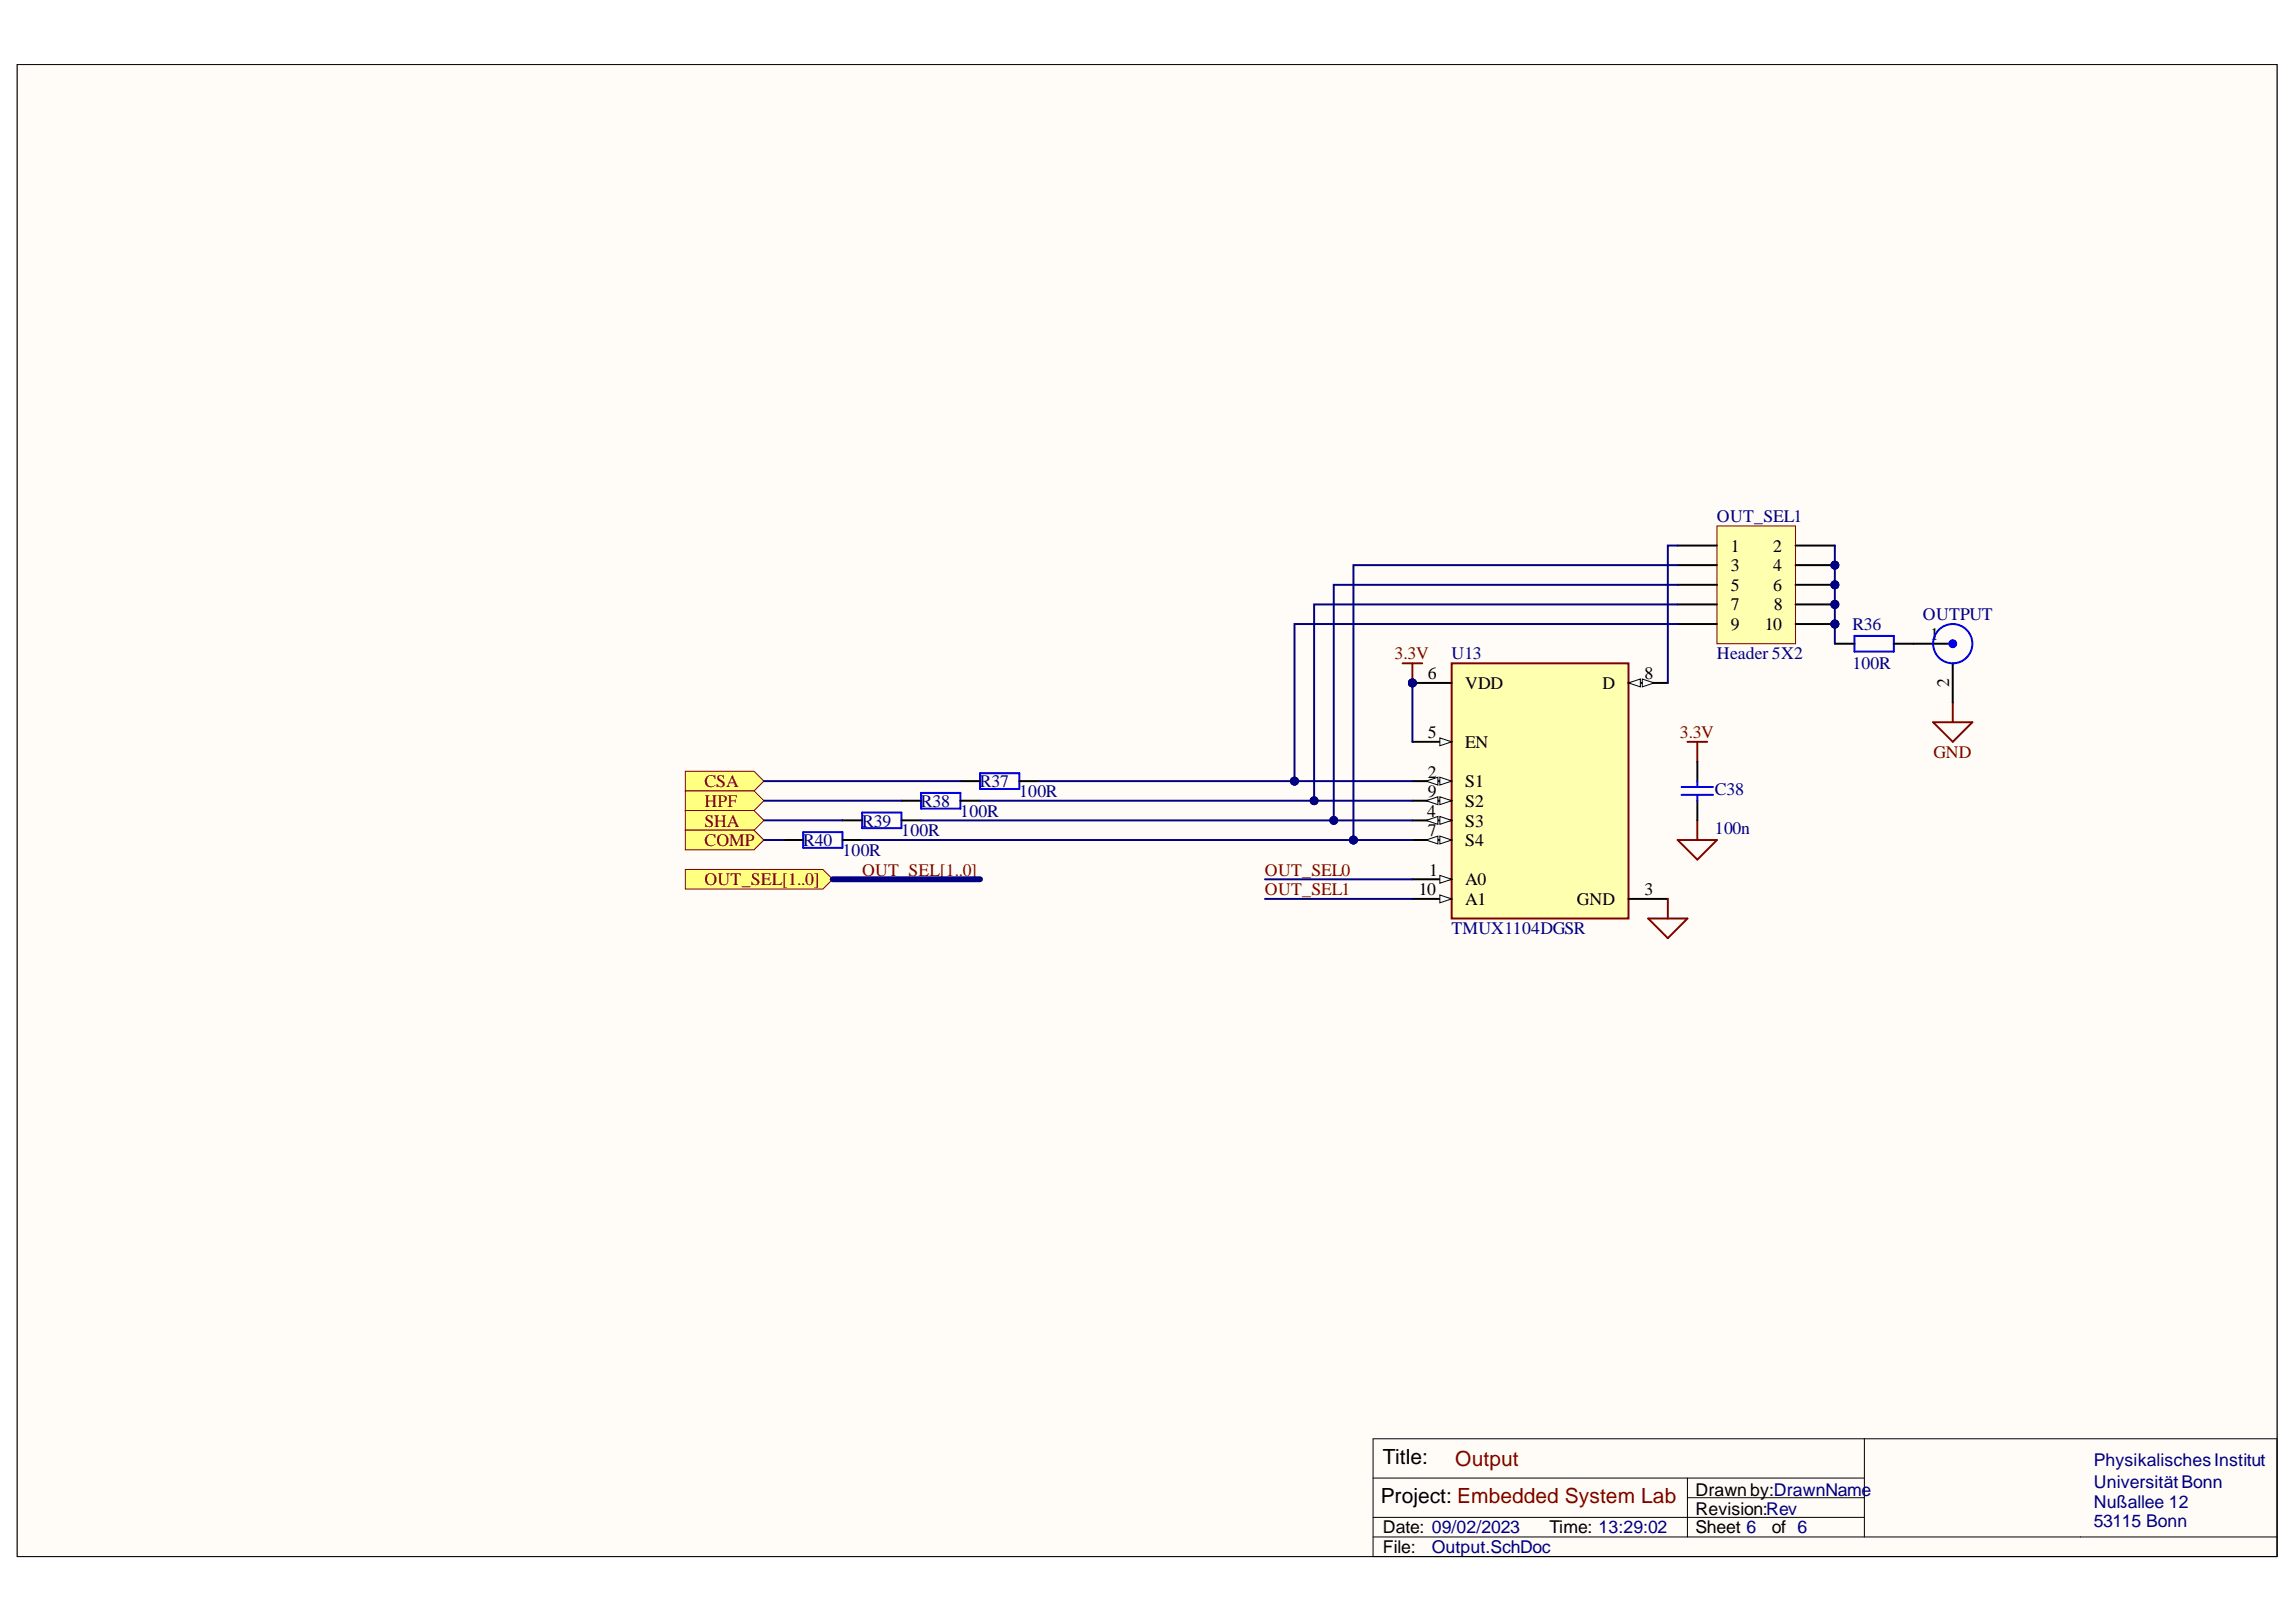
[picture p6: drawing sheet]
<svg xmlns="http://www.w3.org/2000/svg" width="297mm" height="210mm" viewBox="0 0 297 210" stroke-linecap="round" stroke-linejoin="round" font-family="sans-serif">
<defs><g id="words">
<g font-size="2.7">
<text x="178.9" y="189.4">Title:</text>
<text x="178.6" y="194.5">Project: Embedded System Lab</text>
</g>
<text font-size="2.7" fill="#800000" x="188.3" y="189.7">Output</text>
<g font-size="2.3" fill="#000080">
<text x="222.1" y="67.6">OUT_SEL1</text>
<text x="239.6" y="81.5">R36</text>
<text x="248.8" y="80.2">OUTPUT</text>
<text x="187.8" y="85.3">U13</text>
<text x="222.1" y="85.3">Header 5X2</text>
<text x="239.6" y="86.6">100R</text>
<text x="126.8" y="101.9">R37</text>
<text x="111.5" y="107">R39</text>
<text x="119.1" y="104.4">R38</text>
<text x="124.2" y="105.7">100R</text>
<text x="131.8" y="103.2">100R</text>
<text x="221.9" y="108">100n</text>
<text x="221.9" y="102.9">C38</text>
<text x="103.9" y="109.5">R40</text>
<text x="109" y="110.8">100R</text>
<text x="116.6" y="108.2">100R</text>
<text x="187.8" y="120.9">TMUX1104DGSR</text>
<text x="270.9" y="189.8">PhysikalischesInstitut</text>
<text x="270.9" y="195.1">Nußallee 12</text>
<text x="270.9" y="197.6">53115 Bonn</text>
<text x="270.9" y="192.6">UniversitätBonn</text>
<text x="185.2" y="201">Output.SchDoc</text>
</g>
<g font-size="2.3">
<text x="223.9" y="71.4">1</text>
<text x="229.4" y="71.4">2</text>
<text x="223.9" y="73.9">3</text>
<text x="223.9" y="76.4">5</text>
<text x="229.4" y="73.9">4</text>
<text x="229.4" y="76.4">6</text>
<text x="223.9" y="79">7</text>
<text x="223.9" y="81.5">9</text>
<text x="228.3" y="81.5">10</text>
<text x="229.5" y="79">8</text>
<text x="249.7" y="82.8">1</text>
<text x="184.7" y="87.9">6</text>
<text x="189.5" y="89.2">VDD</text>
<text x="207.3" y="89.2">D</text>
<text x="212.7" y="87.9">8</text>
<text x="252.2" y="89" transform="rotate(-90 252.2 89)">2</text>
<text x="184.7" y="95.6">5</text>
<text x="184.7" y="100.6">2</text>
<text x="189.5" y="96.8">EN</text>
<text x="189.5" y="101.9">S1</text>
<text x="184.6" y="105.7">4</text>
<text x="184.7" y="103.2">9</text>
<text x="189.5" y="104.4">S2</text>
<text x="189.5" y="107">S3</text>
<text x="184.7" y="108.2">7</text>
<text x="184.9" y="113.3">1</text>
<text x="189.5" y="109.5">S4</text>
<text x="183.5" y="115.9">10</text>
<text x="189.5" y="114.6">A0</text>
<text x="189.5" y="117.1">A1</text>
<text x="204" y="117.1">GND</text>
<text x="212.7" y="115.9">3</text>
<text x="219.3" y="196.1">Revision:Rev</text>
<text x="219.3" y="193.6">Drawn by:DrawnName</text>
<text x="178.9" y="198.4">Date: 09/02/2023</text>
<text x="178.9" y="201">File:</text>
<text x="200.5" y="198.4">Time: 13:29:02</text>
<text x="219.3" y="198.4">Sheet 6</text>
<text x="229.2" y="198.4">of 6</text>
</g>
<g font-size="2.3" fill="#800000">
<text x="180.4" y="85.3">3.3V</text>
<text x="217.3" y="95.6">3.3V</text>
<text x="91.1" y="101.9">CSA</text>
<text x="250.1" y="98.1">GND</text>
<text x="91.1" y="104.4">HPF</text>
<text x="91.1" y="107">SHA</text>
<text x="91.1" y="109.5">COMP</text>
<text x="111.5" y="113.3">OUT_SEL[1..0]</text>
<text x="163.7" y="113.3">OUT_SEL0</text>
<text x="91.1" y="114.6">OUT_SEL[1..0]</text>
<text x="163.7" y="115.9">OUT_SEL1</text>
</g>
</g></defs>
<path d="M2.2 8.4h292.4v193h-292.4z" fill-rule="evenodd" fill="#fffcf8"/>
<path d="M2.2 8.4h292.4v193h-292.4z" fill="none" stroke="#000" stroke-width=".13"/>
<path d="M2.2 8.4h292.4v193h-292.4z" fill-rule="evenodd" fill="#fffcf8"/>
<path d="M2.2 8.4h292.4v193h-292.4zM177.6 186.2h117v15.2h-117zM177.6 191.3h63.6M177.6 198.9h117M177.6 196.4h63.6M218.3 191.3v7.6M218.3 193.8h22.9M241.2 186.2v12.7" fill="none" stroke="#000" stroke-width=".13"/>
<path d="M250.1 93.5h5.1l-2.6 2.5zM252.6 90.9v2.6" fill="none" stroke="#800000" stroke-width=".25"/>
<path d="M239.9 82.3h5.1v2h-5.1z" fill="none" stroke="#00f" stroke-width=".25"/>
<path d="M237.4 83.3h2.5M245 83.3h2.5" fill="none" stroke="#000" stroke-width=".25"/>
<circle cx="182.7" cy="88.4" r=".51" fill="#000080"/>
<circle cx="182.7" cy="88.4" r=".51" fill="none" stroke="#000080" stroke-width=".13"/>
<path d="M187.8 85.8h22.9v33.1h-22.9z" fill-rule="evenodd" fill="#ffffb0"/>
<path d="M187.8 85.8h22.9v33.1h-22.9z" fill="none" stroke="#800000" stroke-width=".25"/>
<path d="M182.7 113.8h5.1" fill="none" stroke="#000" stroke-width=".25"/>
<path d="M186.3 113.3l1.5 .5-1.5 .5z" fill="#f8fcff"/>
<path d="M186.3 113.3l1.5 .5-1.5 .5z" fill="none" stroke="#000" stroke-width=".13"/>
<path d="M182.7 116.3h5.1" fill="none" stroke="#000" stroke-width=".25"/>
<path d="M186.3 115.8l1.5 .5-1.5 .5z" fill="#f8fcff"/>
<path d="M186.3 115.8l1.5 .5-1.5 .5z" fill="none" stroke="#000" stroke-width=".13"/>
<path d="M182.7 96h5.1" fill="none" stroke="#000" stroke-width=".25"/>
<path d="M186.3 95.5l1.5 .5-1.5 .5z" fill="#f8fcff"/>
<path d="M186.3 95.5l1.5 .5-1.5 .5z" fill="none" stroke="#000" stroke-width=".13"/>
<path d="M182.7 101.1h5.1" fill="none" stroke="#000" stroke-width=".25"/>
<path d="M186.3 100.6l1.5 .5-1.5 .5z" fill="#f8fcff"/>
<path d="M186.3 100.6l1.5 .5-1.5 .5z" fill="none" stroke="#000" stroke-width=".13"/>
<path d="M184.5 101.1l1.5-.5v1z" fill="#f8fcff"/>
<path d="M184.5 101.1l1.5-.5v1z" fill="none" stroke="#000" stroke-width=".13"/>
<path d="M182.7 103.6h5.1" fill="none" stroke="#000" stroke-width=".25"/>
<path d="M186.3 103.1l1.5 .5-1.5 .5z" fill="#f8fcff"/>
<path d="M186.3 103.1l1.5 .5-1.5 .5z" fill="none" stroke="#000" stroke-width=".13"/>
<path d="M184.5 103.6l1.5-.5v1z" fill="#f8fcff"/>
<path d="M184.5 103.6l1.5-.5v1z" fill="none" stroke="#000" stroke-width=".13"/>
<path d="M182.7 106.2h5.1" fill="none" stroke="#000" stroke-width=".25"/>
<path d="M186.3 105.7l1.5 .5-1.5 .5z" fill="#f8fcff"/>
<path d="M186.3 105.7l1.5 .5-1.5 .5z" fill="none" stroke="#000" stroke-width=".13"/>
<path d="M184.5 106.2l1.5-.5v1z" fill="#f8fcff"/>
<path d="M184.5 106.2l1.5-.5v1z" fill="none" stroke="#000" stroke-width=".13"/>
<path d="M182.7 108.7h5.1" fill="none" stroke="#000" stroke-width=".25"/>
<path d="M186.3 108.2l1.5 .5-1.5 .5z" fill="#f8fcff"/>
<path d="M186.3 108.2l1.5 .5-1.5 .5z" fill="none" stroke="#000" stroke-width=".13"/>
<path d="M184.5 108.7l1.5-.5v1z" fill="#f8fcff"/>
<path d="M184.5 108.7l1.5-.5v1z" fill="none" stroke="#000" stroke-width=".13"/>
<path d="M182.7 88.4h5.1" fill="none" stroke="#000" stroke-width=".25"/>
<circle cx="182.7" cy="88.4" r=".51" fill="#000080"/>
<circle cx="182.7" cy="88.4" r=".51" fill="none" stroke="#000080" stroke-width=".13"/>
<path d="M210.7 88.4h5.1" fill="none" stroke="#000" stroke-width=".25"/>
<path d="M210.7 88.4l1.5-.5v1z" fill="#f8fcff"/>
<path d="M210.7 88.4l1.5-.5v1z" fill="none" stroke="#000" stroke-width=".13"/>
<path d="M212.5 87.9l1.5 .5-1.5 .5z" fill="#f8fcff"/>
<path d="M212.5 87.9l1.5 .5-1.5 .5z" fill="none" stroke="#000" stroke-width=".13"/>
<path d="M210.7 116.3h5.1" fill="none" stroke="#000" stroke-width=".25"/>
<path d="M181.5 85.8h2.5M182.7 85.8v2.6M218.3 96h2.6M219.6 96v2.5M213.2 118.9h5.1l-2.5 2.5zM215.8 116.3v2.6M217 108.7h5.1l-2.5 2.5zM219.6 106.2v2.5" fill="none" stroke="#800000" stroke-width=".25"/>
<circle cx="182.7" cy="88.4" r=".51" fill="#000080"/>
<circle cx="182.7" cy="88.4" r=".51" fill="none" stroke="#000080" stroke-width=".13"/>
<circle cx="237.4" cy="73.1" r=".51" fill="#000080"/>
<circle cx="237.4" cy="73.1" r=".51" fill="none" stroke="#000080" stroke-width=".13"/>
<circle cx="237.4" cy="75.7" r=".51" fill="#000080"/>
<circle cx="237.4" cy="75.7" r=".51" fill="none" stroke="#000080" stroke-width=".13"/>
<circle cx="237.4" cy="78.2" r=".51" fill="#000080"/>
<circle cx="237.4" cy="78.2" r=".51" fill="none" stroke="#000080" stroke-width=".13"/>
<circle cx="237.4" cy="80.8" r=".51" fill="#000080"/>
<circle cx="237.4" cy="80.8" r=".51" fill="none" stroke="#000080" stroke-width=".13"/>
<path d="M222.1 68.1h10.2v15.2h-10.2z" fill-rule="evenodd" fill="#ffffb0"/>
<path d="M222.1 68.1h10.2v15.2h-10.2z" fill="none" stroke="#800000" stroke-width=".13"/>
<path d="M217 70.6h5.1M217 73.1h5.1M232.3 70.6h5.1M232.3 73.1h5.1" fill="none" stroke="#000" stroke-width=".25"/>
<circle cx="237.4" cy="73.1" r=".51" fill="#000080"/>
<circle cx="237.4" cy="73.1" r=".51" fill="none" stroke="#000080" stroke-width=".13"/>
<path d="M217 75.7h5.1M232.3 75.7h5.1" fill="none" stroke="#000" stroke-width=".25"/>
<circle cx="237.4" cy="75.7" r=".51" fill="#000080"/>
<circle cx="237.4" cy="75.7" r=".51" fill="none" stroke="#000080" stroke-width=".13"/>
<path d="M217 78.2h5.1M232.3 78.2h5.1" fill="none" stroke="#000" stroke-width=".25"/>
<circle cx="237.4" cy="78.2" r=".51" fill="#000080"/>
<circle cx="237.4" cy="78.2" r=".51" fill="none" stroke="#000080" stroke-width=".13"/>
<path d="M217 80.8h5.1M232.3 80.8h5.1" fill="none" stroke="#000" stroke-width=".25"/>
<circle cx="237.4" cy="80.8" r=".51" fill="#000080"/>
<circle cx="237.4" cy="80.8" r=".51" fill="none" stroke="#000080" stroke-width=".13"/>
<path d="M103.9 107.7h5.1v2h-5.1zM111.5 105.1h5.1v2.1h-5.1zM119.2 102.6h5v2h-5zM126.8 100.1h5.1v2h-5.1z" fill="none" stroke="#00f" stroke-width=".25"/>
<path d="M101.4 108.7h2.5M109 106.2h2.5M109 108.7h2.5M116.6 103.6h2.6M116.6 106.2h2.6M124.2 101.1h2.6M124.2 103.6h2.6M131.9 101.1h2.5" fill="none" stroke="#000" stroke-width=".25"/>
<path d="M88.7 99.8h8.9l1.2 1.3-1.2 1.3h-8.9z" fill-rule="evenodd" fill="#ffff80"/>
<path d="M88.7 99.8h8.9l1.2 1.3-1.2 1.3h-8.9z" fill="none" stroke="#800000" stroke-width=".13"/>
<path d="M88.7 102.4h8.9l1.2 1.2-1.2 1.3h-8.9z" fill-rule="evenodd" fill="#ffff80"/>
<path d="M88.7 102.4h8.9l1.2 1.2-1.2 1.3h-8.9z" fill="none" stroke="#800000" stroke-width=".13"/>
<path d="M88.7 104.9h8.9l1.2 1.3-1.2 1.2h-8.9z" fill-rule="evenodd" fill="#ffff80"/>
<path d="M88.7 104.9h8.9l1.2 1.3-1.2 1.2h-8.9z" fill="none" stroke="#800000" stroke-width=".13"/>
<path d="M88.7 107.4h8.9l1.2 1.3-1.2 1.3h-8.9z" fill-rule="evenodd" fill="#ffff80"/>
<path d="M88.7 107.4h8.9l1.2 1.3-1.2 1.3h-8.9z" fill="none" stroke="#800000" stroke-width=".13"/>
<path d="M88.7 112.5h17.8l1.2 1.3-1.2 1.3h-17.8z" fill-rule="evenodd" fill="#ffff80"/>
<path d="M88.7 112.5h17.8l1.2 1.3-1.2 1.3h-17.8z" fill="none" stroke="#800000" stroke-width=".13"/>
<path d="M247.5 83.3h5.1M252.6 85.8v5.1" fill="none" stroke="#000" stroke-width=".25"/>
<circle cx="252.6" cy="83.3" r=".51" fill="#00f"/>
<circle cx="252.6" cy="83.3" r=".51" fill="none" stroke="#00f" stroke-width=".13"/>
<circle cx="252.6" cy="83.3" r="2.54" fill="none" stroke="#00f" stroke-width=".25"/>
<path d="M182.7 88.4v7.6" fill="none" stroke="#000080" stroke-width=".25"/>
<circle cx="182.7" cy="88.4" r=".51" fill="#000080"/>
<circle cx="182.7" cy="88.4" r=".51" fill="none" stroke="#000080" stroke-width=".13"/>
<path d="M217 80.8h-49.5v20.3M163.7 116.3h19M163.7 113.8h19" fill="none" stroke="#000080" stroke-width=".25"/>
<circle cx="167.5" cy="101.1" r=".51" fill="#000080"/>
<circle cx="167.5" cy="101.1" r=".51" fill="none" stroke="#000080" stroke-width=".13"/>
<path d="M217 75.7h-44.5v30.5" fill="none" stroke="#000080" stroke-width=".25"/>
<circle cx="172.5" cy="106.2" r=".51" fill="#000080"/>
<circle cx="172.6" cy="106.2" r=".51" fill="none" stroke="#000080" stroke-width=".13"/>
<path d="M217 73.1h-41.9v35.6" fill="none" stroke="#000080" stroke-width=".25"/>
<circle cx="175.1" cy="108.7" r=".51" fill="#000080"/>
<circle cx="175.1" cy="108.7" r=".51" fill="none" stroke="#000080" stroke-width=".13"/>
<path d="M167.5 101.1h15.2" fill="none" stroke="#000080" stroke-width=".25"/>
<circle cx="167.5" cy="101.1" r=".51" fill="#000080"/>
<circle cx="167.5" cy="101.1" r=".51" fill="none" stroke="#000080" stroke-width=".13"/>
<path d="M134.4 101.1h33.1" fill="none" stroke="#000080" stroke-width=".25"/>
<circle cx="167.5" cy="101.1" r=".51" fill="#000080"/>
<circle cx="167.5" cy="101.1" r=".51" fill="none" stroke="#000080" stroke-width=".13"/>
<path d="M175.1 108.7h7.6" fill="none" stroke="#000080" stroke-width=".25"/>
<circle cx="175.1" cy="108.7" r=".51" fill="#000080"/>
<circle cx="175.1" cy="108.7" r=".51" fill="none" stroke="#000080" stroke-width=".13"/>
<path d="M111.5 108.7h63.6" fill="none" stroke="#000080" stroke-width=".25"/>
<circle cx="175.1" cy="108.7" r=".51" fill="#000080"/>
<circle cx="175.1" cy="108.7" r=".51" fill="none" stroke="#000080" stroke-width=".13"/>
<path d="M237.4 70.6v10.2M98.8 101.1h25.4M98.8 103.6h17.8M98.8 106.2h10.2M98.8 108.7h2.6" fill="none" stroke="#000080" stroke-width=".25"/>
<circle cx="237.4" cy="80.8" r=".51" fill="#000080"/>
<circle cx="237.4" cy="80.8" r=".51" fill="none" stroke="#000080" stroke-width=".13"/>
<circle cx="237.4" cy="78.2" r=".51" fill="#000080"/>
<circle cx="237.4" cy="78.2" r=".51" fill="none" stroke="#000080" stroke-width=".13"/>
<circle cx="237.4" cy="75.7" r=".51" fill="#000080"/>
<circle cx="237.4" cy="75.7" r=".51" fill="none" stroke="#000080" stroke-width=".13"/>
<circle cx="237.4" cy="73.1" r=".51" fill="#000080"/>
<circle cx="237.4" cy="73.1" r=".51" fill="none" stroke="#000080" stroke-width=".13"/>
<path d="M217 78.2h-47v25.4" fill="none" stroke="#000080" stroke-width=".25"/>
<circle cx="170" cy="103.6" r=".51" fill="#000080"/>
<circle cx="170" cy="103.6" r=".51" fill="none" stroke="#000080" stroke-width=".13"/>
<path d="M237.4 80.8v2.5" fill="none" stroke="#000080" stroke-width=".25"/>
<circle cx="237.4" cy="80.8" r=".51" fill="#000080"/>
<circle cx="237.4" cy="80.8" r=".51" fill="none" stroke="#000080" stroke-width=".13"/>
<path d="M107.7 113.8h19.1" fill="none" stroke="#000080" stroke-width=".76"/>
<path d="M119.2 106.2h63.5" fill="none" stroke="#000080" stroke-width=".25"/>
<circle cx="172.5" cy="106.2" r=".51" fill="#000080"/>
<circle cx="172.6" cy="106.2" r=".51" fill="none" stroke="#000080" stroke-width=".13"/>
<path d="M126.8 103.6h55.9" fill="none" stroke="#000080" stroke-width=".25"/>
<circle cx="170" cy="103.6" r=".51" fill="#000080"/>
<circle cx="170" cy="103.6" r=".51" fill="none" stroke="#000080" stroke-width=".13"/>
<path d="M217 70.6h-1.2v17.8" fill="none" stroke="#000080" stroke-width=".25"/>
<path d="M217.5 102.9h4.1M217.5 101.8h4.1M219.6 101.1v.7M219.6 102.9v.7" fill="none" stroke="#00f" stroke-width=".25"/>
<path d="M219.6 98.5v2.6M219.6 103.6v2.6" fill="none" stroke="#000" stroke-width=".25"/>
<use href="#words"/>
</svg>
